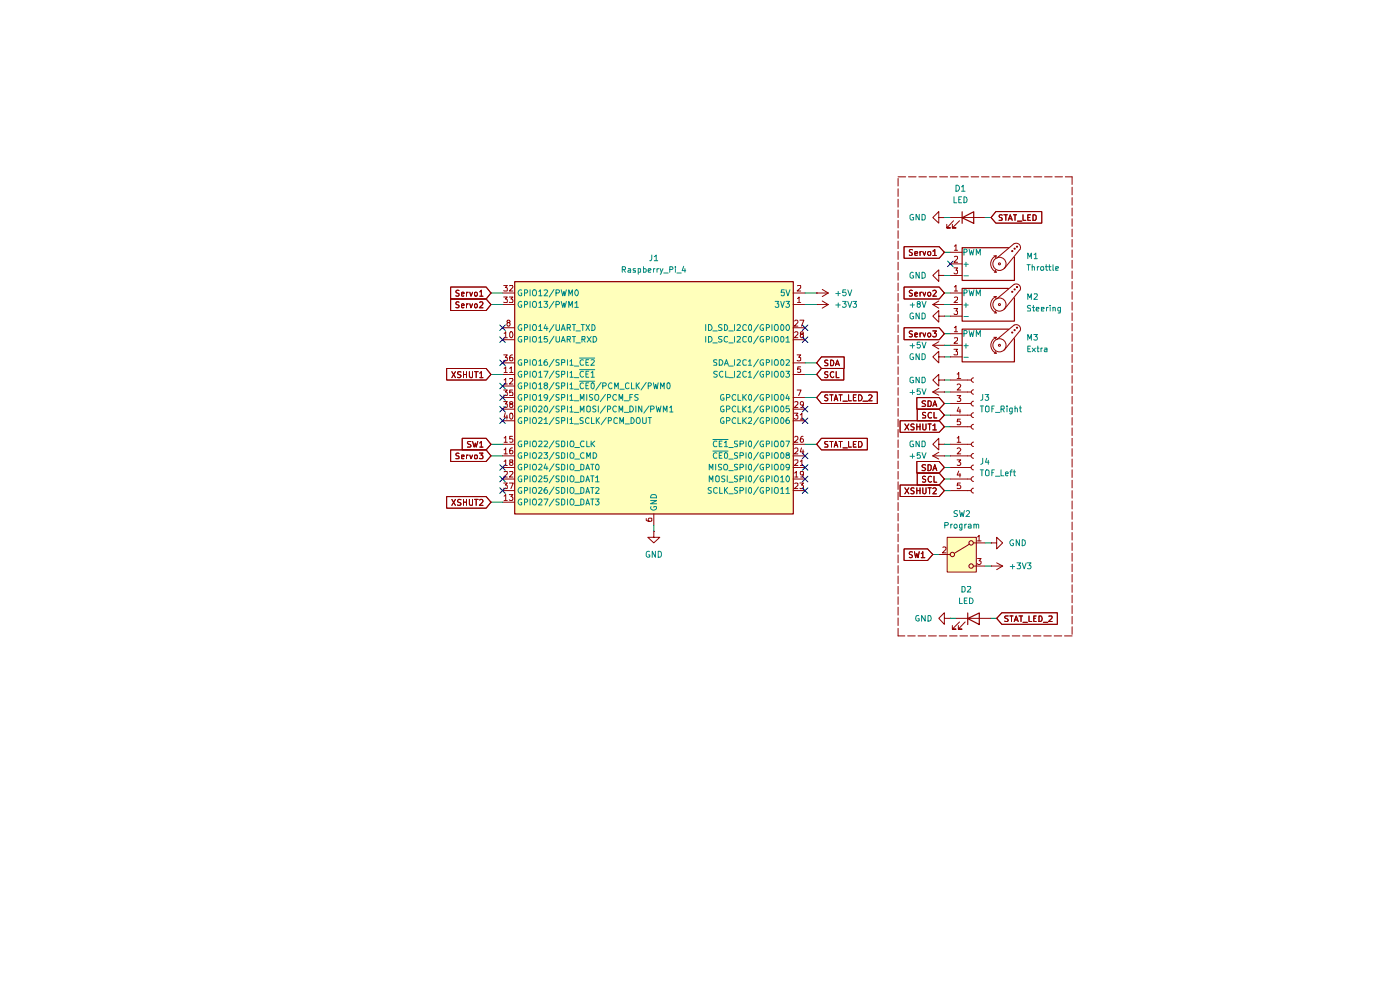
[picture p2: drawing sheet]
<svg xmlns="http://www.w3.org/2000/svg" width="297mm" height="210mm" viewBox="0 0 297 210" stroke-linecap="round" stroke-linejoin="round" font-family="sans-serif">
<g fill="#ffb">
<path d="M109.2 59.7h59.1v49.3h-59.1z"/>
<path d="M201 114h6.1v7.4h-6.1z"/>
</g>
<g fill="none" stroke="#910000" stroke-width=".21">
<path d="M190.5 37.5h1.6M190.5 37.8v1.7M192.7 37.5h1.6M194.9 37.5h1.6M197.1 37.5h1.6M199.3 37.5h1.7M201.6 37.5h1.6M203.8 37.5h1.6M206 37.5h1.6M208.2 37.5h1.6M210.4 37.5h1.7M212.7 37.5h1.6"/>
<path d="M214.9 37.5h1.6M217.1 37.5h1.6M219.3 37.5h1.7M221.6 37.5h1.6M223.8 37.5h1.6M226 37.5h1.4v1.6M227.4 39.7v1.6M190.5 40v1.7M190.5 42.2v1.7M190.5 44.5v1.6M190.5 46.7v1.6M190.5 48.9v1.6"/>
<path d="M190.5 51.1v1.6M190.5 53.3v1.7M190.5 55.6v1.6M190.5 57.8v1.6M191.8 52.3h7.4l1.1 1.2-1.1 1.3h-7.4zM193.5 53l-.4-.1-.2 .3 .1 .2 .5 .3v.4h-.6M194.1 53.8l.5-.1-.1-.4-.4 .1v.7h.5M195.2 53.3v.9M195.5 53.3l-.3 .3M195.7 53.3l.4 .9 .2-.9M196.8 53.4h.6v.7l-.4 .1-.2-.3zM197.9 53.3l.4-.4v1.3"/>
<path d="M197.9 54.2h.7M199.1 58.4v-1.2l-1.2 1.2 1.2 1.3v-1.3h1.2M199.1 46.1v-1.2l-1.2 1.2 1.2 1.2v-1.2h1.2M200.3 58.4h.1M200.3 46.1h.1M201.6 53.5h2.4M201.6 56h2.4M201.6 58.4h2.4M201.6 46.1h7.4M202.3 46.8l-1.5 1.5h.8h-.8v-.7M202.4 56.8h.7l-.3 .5 .3 .1v.5l-.2 .2h-.4l-.1-.2M202.4 52.2l.4-.3v1.2"/>
<path d="M202.4 54.4h.7v.5l-.7 .7h.7M202.4 53.1h.7M203.5 46.8l-1.5 1.5h.8h-.8v-.7M210.8 54.3h.5l-.1 .3M211.2 57.3l.1 .4h-.4M211.2 44.9h9.8v2.4h-9.8l-1-1.2zM211.3 54.3a1.86 1.86 0 0 0-1.2 1.7 1.86 1.86 0 0 0 1.2 1.7M211.9 55.8l.3 .2-.1 .2-.3-.2zM212.6 45.6h-.6v.5a.47 .47 0 0 1 .5 .1 .47 .47 0 0 1 0 .5h-.6M212.9 45.6h.8M213.4 45.6v1.1M213.9 46.7l.4-1.1 .4 1.1"/>
<path d="M214 46.4h.6M214.7 53.1l.1 .2v.1l-.2-.1zM215 45.6h.6M215.1 51.6l-3.7 3.2M215.1 51.7a.91 .91 0 0 1 1.1 .2 .91 .91 0 0 1 .2 1M215.2 52.6l.1 .1v.2l-.2-.2zM215.3 45.6v1.1M215.7 52.2l.2 .1-.1 .1-.2-.1zM215.8 46.9h.9M216.3 52.9l-3.3 4.1M217 45.6v1.1h.6M218 46.1h.4"/>
<path d="M218.6 45.6h-.6v1.1h.6M219.1 45.6h.4l.3 .2v.7l-.2 .2h-.5zM227.4 41.9v1.6M227.4 44.1v1.7M227.4 46.4v1.6M227.4 48.6v1.6M227.4 50.8v1.6M227.4 53v1.6M227.4 55.2v1.7M227.4 57.5v1.6M227.4 59.7v1.6M94.7 78.1h8.4l1 1.3-1 1.2h-8.4z"/>
<path d="M95.6 60.9h7.5l1 1.2-1 1.3h-7.5zM95.6 63.4h7.5l1 1.2-1 1.3h-7.5zM95.8 78.8l.8 1.3M96.6 78.8l-.8 1.3M97.4 61.6h-.5l-.2 .2 .1 .3 .6 .2v.4l-.2 .1-.5-.1M97.4 64.1l-.5-.1-.2 .3 .1 .3 .6 .2v.3l-.2 .2-.5-.1M97.8 78.9h-.7v.4l.5 .2 .2 .3-.3 .3-.5-.1M97.9 62.4l.6-.2-.2-.2-.4 .1v.6l.1 .1 .4-.1M97.9 64.9l.6-.1-.2-.4-.4 .2v.5l.1 .2 .4-.1M98.3 79.4h.7M98.3 78.8v1.3M99 62v.8"/>
<path d="M99 64.4v.9M99 78.8v1.3M99.3 62l-.3 .2M99.3 64.4l-.3 .3M99.6 78.8v1l.2 .3 .4-.2v-1.1M99.7 62l.2 .8 .3-.8M99.7 64.4l.2 .9 .3-.9M100.7 62.1h.5v.6l-.4 .1-.1-.1zM100.7 64.6l.1-.2 .4 .1v.7l-.4 .1-.1-.2zM100.7 78.8h.7M101 78.8v1.3M101.8 79.2l.3-.4v1.3"/>
<path d="M101.8 61.9l.3-.3v1.2M101.8 64.2l.4-.2 .2 .3-.7 1h.7M101.8 62.8h.6M106.6 64.6h2.5M106.6 62.1h2.5M106.6 77h2.5M106.6 79.4h2.5M106.6 69.5h2.5M106.6 72.1h2.5M106.8 60.5h.8l-.4 .5 .4 .1v.5h-.8M106.8 63h.8l-.4 .4 .4 .2v.5h-.8M106.8 75.3h.8l-.4 .5 .4 .1v.6h-.8"/>
<path d="M106.9 70.7l.4-.3v1.2M106.9 78.1l.4-.3v1.2M106.9 71.6h.7M106.9 79h.7M107.8 68.4h-.2a.31 .31 0 0 1 .1-.4 .31 .31 0 0 1 .4 .1v.3h-.3l-.3 .3v.2l.3 .3 .4-.3v-.2l-.3-.3M108 63h.8l-.4 .4 .4 .3-.1 .5-.7-.1M108.1 78.1l.4-.3v1.2M108.1 60.6l.6-.1 .1 .4-.8 .8h.8M108.1 79h.7M108.4 70.4a.68 .68 0 0 1 .4 .6 .68 .68 0 0 1-.4 .6l-.3-.2v-.8zM108.7 75.3h-.2l-.4 .3 .1 .9a.36 .36 0 0 0 .6-.2v-.3a.35 .35 0 0 0-.3-.2 .35 .35 0 0 0-.4 .2M168.2 64.6h2.6"/>
<path d="M168.2 62.1h2.6M168.2 77h2.6M168.2 79.4h2.6M168.2 69.5h2.6M168.2 72.1h2.6M168.6 68.1l.1-.2h.4l.1 .2v.3l-.7 .8h.7M168.6 70.5l.1-.1h.4l.1 .1v.4l-.7 .7h.7M169.1 75.3h.7l-.4 .5 .4 .1v.6h-.7M169.2 63.3l.3-.3v1.2M169.2 60.6l.6-.1v.5l-.7 .7h.7M169.2 64.2h.6M169.7 67.9h.8l-.5 1.3"/>
<path d="M169.8 77.8h-.6v.6l.1-.2 .5 .1v.6h-.6M170 70.9h-.2a.31 .31 0 0 1 .1-.5 .31 .31 0 0 1 .4 .1v.4h-.3l-.2 .2v.3l.2 .2 .4-.2v-.3l-.2-.2M173.2 64.6h.1M173.2 62.1h.1M173.2 64.6h2.5M173.2 62.1h2.5M174.2 78.1h4.8v2.5h-4.8l-1-1.2zM174.2 75.7h4.9v2.4h-4.9l-1-1.1zM174.4 63.8l1.3 .8M174.4 61.4l1.3 .7M175.6 78.9l-.4-.1-.3 .3 .1 .2 .6 .3v.3l-.2 .2-.5-.1M175.6 76.5l-.4-.1-.3 .2 .1 .3 .6 .2v.4l-.7 .1"/>
<path d="M175.7 64.6l-1.3 .8M175.7 62.1l-1.3 .8M176.2 76.4a.66 .66 0 0 1 .6 .4 .66 .66 0 0 1-.2 .8h-.4zM176.9 78.9l-.3-.1a.6 .6 0 0 0-.5 .7 .6 .6 0 0 0 .7 .5l.1-.1M177.2 77.6l.4-1.2 .5 1.2M177.3 77.2h.6M177.4 78.8v1.3h.6M190.5 60v1.6M190.5 62.2v1.6M190.5 64.4v1.7M190.5 66.7v1.6M190.5 68.9v1.6"/>
<path d="M190.5 71.1v1.6M190.5 73.3v1.6M190.5 75.5v1.7M190.5 77.8v1.6M191.8 69.5h7.4l1.1 1.3-1.1 1.3h-7.4zM191.8 60.9h7.4l1.1 1.2-1.1 1.3h-7.4zM193.5 70.3l-.4-.1-.2 .2 .1 .3 .5 .2v.5h-.6M193.5 61.6h-.4l-.2 .2 .1 .3 .5 .1v.5h-.6M194.1 71l.5-.1-.1-.3-.4 .1v.7h.5M194.1 62.4l.5-.2-.1-.2-.4 .1v.6h.5M195.2 62v.8M195.2 70.6v.9"/>
<path d="M195.5 70.6l-.3 .3M195.5 62l-.3 .2M195.7 70.6l.4 .9 .2-.9M195.7 62l.4 .8 .2-.8M196.8 70.7h.6v.7l-.4 .1-.2-.3zM196.8 62.1h.6v.6l-.4 .1-.2-.2zM197.9 70.2h.7l-.4 .5 .4 .2v.3l-.2 .3h-.4l-.1-.2M197.9 61.7l.5-.1 .2 .2-.7 1h.7M197.9 64.6h2.4M197.9 73.2h2.4M197.9 64.6l1.2 .8M197.9 73.2l1.2 .8"/>
<path d="M199.1 67.1v-1.2l-1.2 1.2 1.2 1.2v-1.2h1.2M199.1 75.7v-1.2l-1.2 1.2 1.2 1.3v-1.3h1.2M199.1 63.8l-1.2 .8M199.1 72.5l-1.2 .7M200.3 64.6h.1M200.3 67.1h.1M200.3 73.2h.1M200.3 75.7h.1M201.6 64.6h2.4M201.6 62.1h2.4M201.6 70.8h2.4M201.6 73.2h2.4"/>
<path d="M201.6 75.7h2.4M201.6 67.1h2.4M202.4 74.1h.7l-.3 .4 .3 .2v.5h-.7M202.4 65.4h.7l-.3 .6h.3v.5l-.2 .2h-.4l-.1-.2M202.4 69.5l.4-.3v1.2M202.4 71.7l.6-.1 .1 .5-.7 .7h.7M202.4 60.9l.4-.4v1.2M202.4 63.1h.7v.4l-.7 .7h.7M202.4 70.4h.7M202.4 61.7h.7M203 79.3h.2l.2-.3v1.3M210.8 71.5h.5l-.1 .4"/>
<path d="M210.8 62.9h.5l-.1 .3M211.2 74.6l.1 .3h-.4M211.2 66l.1 .4h-.4M211.3 62.9a1.86 1.86 0 0 0-1.2 1.7 1.86 1.86 0 0 0 1.2 1.7M211.3 71.6a1.82 1.82 0 0 0-1.1 1.6 1.82 1.82 0 0 0 1.1 1.7M211.9 73l.3 .2-.1 .2-.3-.2zM211.9 64.4l.3 .2-.1 .2-.3-.2zM214.7 70.4l.1 .1v.1l-.2-.1zM214.7 61.8l.1 .1v.1l-.2-.1zM215.2 69.9l.1 .1v.1l-.2-.1zM215.2 61.3l.1 .1v.1l-.2-.1zM215.7 69.4l.2 .1-.1 .1-.2-.1z"/>
<path d="M215.7 60.8l.2 .1-.1 .1-.2-.1zM216.3 70.2l-3.3 4.1M216.3 61.6l-3.3 4M216.4 70.2a.91 .91 0 0 0-.2-1.1 .91 .91 0 0 0-1.1-.1l-3.7 3.1M216.4 61.5a.91 .91 0 0 0-.2-1 .91 .91 0 0 0-1.1-.2l-3.7 3.1M227.4 61.9v1.6M227.4 64.1v1.7M227.4 66.4v1.6M227.4 68.6v1.6M227.4 70.8v1.6M227.4 73v1.6M227.4 75.2v1.7"/>
<path d="M227.4 77.5v1.6M227.4 79.7v1.6M95.6 95.4h7.5l1 1.3-1 1.2h-7.5zM97.4 96.2l-.5-.1-.2 .3 .1 .2 .6 .3v.3l-.7 .1M97.9 96.9l.6-.1-.1-.3h-.4l-.1 .2 .1 .6h.4M98 93h5.1l1 1.2-1 1.2h-5.1zM99 96.5v.8M99.3 96.5h-.2l-.1 .2M99.7 96.5l.2 .8 .3-.8M99.9 93.6h-.6l-.2 .3 .3 .3h.3l.2 .5-.2 .1h-.6M100.2 93.6l.4 1.2 .2-.8 .2 .8 .3-1.2M100.7 96.6l.5-.1v.8l-.5-.1z"/>
<path d="M101.7 96.1h.7l-.4 .4 .4 .3v.5l-.7-.1M101.8 94l.3-.4v1.2M101.8 94.8h.6M101.8 80.1h.6M106.6 84.3h2.5M106.6 81.9h2.5M106.6 94.2h2.5M106.6 96.7h2.5M106.6 99.1h2.5M106.6 86.8h2.5M106.6 89.2h2.5M106.8 82.7h.8l-.4 .4 .4 .2v.5h-.8"/>
<path d="M106.8 85.2h.8l-.4 .5 .4 .1v.5l-.2 .1h-.4l-.2-.1M106.9 80.6l.4-.3v1.1M106.9 92.9l.4-.4v1.3M106.9 95.4l.4-.4v1.3M106.9 97.9l.4-.4v1.2M106.9 81.4h.7M106.9 93.8h.7M106.9 96.3h.7M106.9 98.7h.7M107.2 87.5l-.3 1h.8M107.5 88.1v.8M108.1 80.3h.6l.1 .3-.8 .8h.8"/>
<path d="M108.2 87.7l.3-.1a.78 .78 0 0 1-.1 1.3l-.3-.3zM108.4 98l-.3-.1v-.3l.6-.1a.44 .44 0 0 1-.1 .5 .44 .44 0 0 1-.4 .1v.5a.35 .35 0 0 0 .6 0 .35 .35 0 0 0-.3-.6M108.4 85.7l-.3-.1 .1-.3a.33 .33 0 0 1 .5-.1 .33 .33 0 0 1 0 .5l-.6 .2v.4l.3 .1 .4-.2v-.3l-.3-.2M108.7 92.5h-.6v.6l.4-.1 .3 .3-.1 .4h-.6M108.7 95h-.2l-.4 .3 .1 .9a.36 .36 0 0 0 .6-.2v-.2a.35 .35 0 0 0-.3-.3 .35 .35 0 0 0-.4 .3M108.7 82.7h-.6v.6l.2-.2 .4 .1v.7l-.6-.1M168.2 84.3h2.6M168.2 94.2h2.6M168.2 96.7h2.6M168.2 99.1h2.6M168.2 86.8h2.6M168.2 89.2h2.6"/>
<path d="M168.5 87.6h.7l-.4 .5 .4 .1v.5l-.1 .2h-.4l-.2-.2M168.6 97.6l.6-.1v.5l-.7 .7h.7M168.6 95.2l.1-.2h.4l.1 .2v.4l-.7 .7h.7M168.6 92.7l.1-.2h.4l.1 .2v.4l-.7 .7h.7M168.6 85.3h.6v.4l-.7 .7h.7M169.1 82.7h.8l-.5 1.2M169.8 97.9l.3-.4v1.2M169.8 88l.3-.4v1.3M169.8 98.7h.6M169.8 88.9h.6M170 95l-.2 .8h.7M170.3 92.5a.72 .72 0 0 0-.5 .6 .72 .72 0 0 0 .2 .7l.3-.1 .1-.4a.35 .35 0 0 0-.3-.3 .35 .35 0 0 0-.3 .3"/>
<path d="M170.3 95.4v.9M170.4 85.7a.35 .35 0 0 1-.3 .2 .35 .35 0 0 1-.3-.2v-.3a.35 .35 0 0 1 .3-.2 .35 .35 0 0 1 .3 .2v.5a.58 .58 0 0 1-.6 .5M174.2 93h9.8v2.4h-9.8l-1-1.2zM174.2 83.1h11.9v2.5h-11.9l-1-1.3zM175.6 93.6h-.6l-.1 .3 .1 .2 .6 .3v.3l-.7 .1M175.6 83.8l-.4-.1-.3 .3 .1 .2 .6 .3v.3l-.2 .2-.5-.1M176 93.6h.7M176 83.7h.7M176.4 83.7v1.3M176.4 93.6v1.2M177 94.8l.3-1.2 .4 1.2M177 85l.3-1.3 .4 1.3"/>
<path d="M177 94.5h.6M177 84.7h.6M178 93.6h.6M178 83.7h.6M178.3 83.7v1.3M178.3 93.6v1.2M178.8 95h.9M178.8 85.1h.9M180 93.6v1.2h.6M180 83.7v1.3h.6M181 84.3h.4M181 94.2h.4"/>
<path d="M181.6 93.6h-.6v1.2h.6M181.6 83.7h-.6v1.3h.6M182.1 93.6h.5l.2 .3 .1 .4-.3 .5h-.5zM182.1 83.7a.65 .65 0 0 1 .8 .7 .65 .65 0 0 1-.8 .6zM183 85.1h1.1M184.2 83.9l.2-.2h.3l.3 .3-.8 1h.8M190.5 80v1.6M190.5 82.2v1.6M190.5 84.4v1.7M190.5 86.6v1.7M190.5 88.9v1.6M190.5 91.1v1.6"/>
<path d="M190.5 93.3v1.6M190.5 95.5v1.7M190.5 97.8v1.6M190.5 100v1.6M190.9 89.2h8.3l1.1 1.3-1.1 1.2h-8.3zM191.9 89.9l.9 1.3M192.8 89.9l-.9 1.3M193.9 90l-.4-.1-.3 .3 .1 .2 .6 .3v.3l-.2 .2-.5-.1M194.5 84.3h4.7l1.1 1.3-1.1 1.2h-4.7zM194.5 97.9h4.7l1.1 1.2-1.1 1.2h-4.7zM194.5 89.9v1.3M194.5 90.5h.7"/>
<path d="M194.6 86.8h4.6l1.1 1.3-1.1 1.1h-4.6zM195.2 89.9v1.3M195.7 89.9v1.1l.3 .2 .4-.3v-1M196.3 85.1h-.6l-.1 .2 .2 .3h.3l.2 .4-.1 .2h-.6M196.3 87.5h-.4l-.2 .2v.3l.6 .2v.4h-.6M196.3 98.6h-.6v.5l.5 .1 .1 .4-.2 .2-.5-.1M196.8 85l.7 .3v.6l-.1 .3h-.6zM196.8 98.6l.7 .2v.7a.52 .52 0 0 1-.7 .3zM196.8 89.9h.7M197.2 89.9v1.3M197.6 87.5h-.2a.67 .67 0 0 0-.6 .5 .67 .67 0 0 0 .3 .6h.5M197.9 86.2l.4-1.2 .4 1.2"/>
<path d="M197.9 99.8l.4-1.2 .4 1.2M197.9 90.3l.4-.4v1.3M197.9 96.7h2.4M197.9 83.1l1.2 .7M197.9 83.1h2.4M197.9 96.7l1.2 .7M197.9 91.2h.7M198 85.9h.6M198 99.4h.6M198.1 87.5v1.1h.6M199.1 94.2v-1.2l-1.2 1.2 1.2 1.2v-1.2h1.2M199.1 80.6v-1.2l-1.2 1.2 1.2 1.3v-1.3h1.2"/>
<path d="M199.1 82.4l-1.2 .7M199.1 95.9l-1.2 .8M200.3 83.1h.1M200.3 94.2h.1M200.3 96.7h.1M200.3 80.6h.1M201.6 94.2h4.4M201.6 96.7h4.4M201.6 99.1h4.4M201.6 83.1h4.4M201.6 90.5h4.4M201.6 80.6h4.4"/>
<path d="M201.6 85.6h4.4M201.6 88.1h4.4M203 92.9h.2l.2-.4v1.3M203 95.2l.2-.2h.3l.3 .3-.1 .3-.7 .7h.8M203 97.5h.8l-.4 .5 .4 .2-.1 .4h-.7M203 81.6l.2-.2h.3l.3 .3-.1 .3-.7 .7h.8M203 83.9h.8l-.4 .5 .4 .3-.1 .4h-.7M203 93.8h.8M203 80.3h.8M203.4 99.9l-.4 .9h.8M203.4 86.4l-.4 .8h.8M203.6 86.8v.8"/>
<path d="M203.7 88.9h-.6l-.1 .6 .2-.2h.3l.3 .3-.1 .4h-.7M206.5 93.8a.47 .47 0 0 0-.5 .4 .47 .47 0 0 0 .5 .5M206.5 96.2a.51 .51 0 0 0-.5 .5 .51 .51 0 0 0 .5 .5M206.5 98.6a.51 .51 0 0 0-.5 .5 .51 .51 0 0 0 .5 .6M206.5 80.1a.47 .47 0 0 0-.5 .5 .47 .47 0 0 0 .5 .5M206.5 82.7a.47 .47 0 0 0-.5 .4 .47 .47 0 0 0 .5 .5M206.5 85.1a.51 .51 0 0 0-.5 .5 .51 .51 0 0 0 .5 .5M206.5 87.5a.51 .51 0 0 0-.5 .6 .51 .51 0 0 0 .5 .5M206.5 90a.51 .51 0 0 0-.5 .5 .51 .51 0 0 0 .5 .5M227.4 81.9v1.6M227.4 84.1v1.6M227.4 86.3v1.7"/>
<path d="M227.4 88.6v1.6M227.4 90.8v1.6M227.4 93v1.6M227.4 95.2v1.6M227.4 97.4v1.7M227.4 99.7v1.6M94.7 105.3h8.4l1 1.2-1 1.3h-8.4zM95.8 105.9l.8 1.3M96.6 105.9l-.8 1.3M97.8 106l-.5-.1-.3 .3 .2 .3 .5 .2v.4h-.7M98.3 106.5h.7M98.3 105.9v1.3"/>
<path d="M99 105.9v1.3M99.6 105.9v1l.2 .3 .4-.1v-1.2M100.7 105.9h.7M101 105.9v1.3M101.8 106.1l.4-.2 .2 .4-.7 .9h.7M106.6 106.5h2.5M106.6 101.6h2.5M106.6 104.1h2.5M106.8 102.4h.8l-.4 .5 .4 .1v.5h-.8M106.9 105.2l.4-.3v1.3M106.9 100.1l.6-.1 .1 .5-.8 .7h.8M106.9 106.2h.7"/>
<path d="M108 104.9h.8l-.4 .4 .4 .3-.1 .5-.5 .1-.2-.2M108 102.4h.9l-.5 1.2M108.1 100.1l.6-.1 .1 .3-.8 .9h.8M137.1 110l.1 .4 .9 .2 .2-.1-.1-.6-.6 .1-.1 .3 .3 .3M138.7 112.7v1.3h1.3l-1.3 1.1-1.3-1.1h1.3M138.7 112.7h.1M138.7 109v2.4M168.2 101.6h2.6M168.2 104.1h2.6M168.6 100.3l.3-.3v1.2M168.6 102.5h.6v.5l-.7 .6h.7M168.6 101.2h.6"/>
<path d="M169.7 102.4h.7l-.4 .5 .4 .2-.1 .5-.6-.1M170.4 100.5l-.2 .3-.4-.1v-.7h.5l.1 .2-.1 .9-.5 .1M190.5 102.2v1.6M190.5 104.4v1.6M190.5 106.6v1.7M190.5 108.9v1.6M190.5 111.1v1.6M190.5 113.3v1.6M190.5 115.5v1.6M190.5 117.7v1.7M190.5 120v1.6M190.9 102.9h8.3l1.1 1.2-1.1 1.2h-8.3z"/>
<path d="M191.8 116.4h5l1.1 1.2-1.1 1.3h-5zM191.9 103.5l.9 1.2M192.8 103.5l-.9 1.2M193.5 117.1l-.4-.1-.2 .3 .1 .3 .5 .2v.4h-.6M193.9 103.5h-.4l-.3 .2 .1 .3 .6 .2v.4l-.2 .1-.5-.1M194 117l.2 1.3 .3-.9 .2 .9 .3-1.3M194.5 104.1h.7M194.5 103.5v1.2M194.6 100.3h4.6l1.1 1.3-1.1 1.3h-4.6zM195.2 103.5v1.2M195.4 117.4l.3-.4v1.3M195.4 118.3h.8"/>
<path d="M195.7 103.5v1.1l.3 .1 .4-.2v-1M196.3 101.1l-.4-.1-.2 .3v.2l.6 .3v.3l-.1 .2-.5-.1M196.8 103.5h.7M197.2 103.5v1.2M197.6 101.1l-.2-.1a.65 .65 0 0 0-.6 .6 .65 .65 0 0 0 .6 .7l.2-.2M197.9 103.6l.5-.1 .2 .2-.7 1h.7M198.1 101v1.3h.6M199.1 117.6h2.5M200 116.1h.7v.4l-.8 .8h.8M200.9 114h6.2v7.3h-6.2zM201.6 101.6h4.4M201.6 104.1h4.4"/>
<path d="M203.6 100.4v.8M203.7 102.4h-.6l-.1 .6 .2-.1h.3l.3 .2v.4l-.2 .1-.6-.1M205.7 115.4l-3.3 1.9M206.5 101.1a.51 .51 0 0 0-.5 .5 .51 .51 0 0 0 .5 .5M206.5 103.5a.51 .51 0 0 0-.5 .6 .51 .51 0 0 0 .5 .5M206.5 115.1h2.5M207.3 113.9l.4-.4v1.2M207.3 118.4h.8l-.4 .6 .4 .1v.4l-.2 .2h-.4l-.2-.2M207.3 114.7h.8M210.2 115.1h1.2v-1.1l1.3 1.1-1.3 1.3v-1.3M210.2 115.1h.1M211.4 119.4l1.3 .7"/>
<path d="M227.4 101.9v1.6M227.4 104.1v1.6M227.4 106.3v1.7M227.4 108.5v1.7M227.4 110.7v1.7M227.4 112.9v1.7M227.4 115.1v1.7M227.4 117.3v1.7M227.4 119.6v1.6M190.5 133.3v1.6h1.4M190.5 122.2v1.6M190.5 124.4v1.6"/>
<path d="M190.5 126.6v1.6M190.5 128.8v1.7M190.5 131.1v1.6M192.5 134.9h1.6M194.7 134.9h1.6M196.9 134.9h1.7M199.2 134.9h1.6M200.3 131.1v-1.1l-1.2 1.1 1.2 1.3v-1.3h1.3M201.4 134.9h1.6M201.6 131.1h.1M202.8 131.1h7.4M203.5 131.9l-1.5 1.5h.8h-.8v-.7"/>
<path d="M203.6 134.9h1.6M204.7 131.9l-1.4 1.5h.7h-.7v-.7M205.8 134.9h1.7M206.5 120.1h2.5M208.1 134.9h1.6M210.2 120.1h.1M210.2 120.1h2.5M210.3 134.9h1.6M212.5 130h11.8v2.4h-11.8l-1.1-1.3zM212.5 134.9h1.6M212.7 120.1l-1.3 .7M213.9 130.6h-.6l-.2 .2 .2 .3 .6 .4-.1 .2h-.7"/>
<path d="M214.2 130.6h.7M214.5 130.6v1.2M214.7 134.9h1.6M215.1 131.8l.5-1.2 .4 1.2M215.2 131.5h.6M216.2 130.6h.7M216.6 130.6v1.2M216.9 134.9h1.7M217 132h.9M218.3 130.6v1.2h.6M219.2 134.9h1.6M219.3 131.1h.3"/>
<path d="M219.8 130.6h-.5v1.2h.5M220.4 130.6h.4a.66 .66 0 0 1 .2 .8 .66 .66 0 0 1-.6 .4zM221.3 132h.9M221.4 134.9h1.6M222.5 130.7l.6-.1 .1 .4-.8 .8h.8M223.6 134.9h1.6M225.8 134.9h1.6M227.4 121.8v1.6M227.4 124v1.6M227.4 126.2v1.6M227.4 128.4v1.7M227.4 130.7v1.6"/>
<path d="M227.4 132.9v1.6"/>
<circle cx="212" cy="56" r="1.4"/>
<circle cx="212" cy="73.2" r="1.4"/>
<circle cx="212" cy="64.6" r="1.4"/>
<circle cx="202" cy="117.6" r=".47"/>
<circle cx="206" cy="115.1" r=".47"/>
<circle cx="206" cy="120.1" r=".47"/>
</g>
<path d="M109.2 59.7h59.1v49.3h-59.1zM204.1 46.2l2.4-1.3v2.5zM204.1 44.9v2.5M213.9 52.5h-9.8v7h11.1v-4.9M213.9 69.8h-9.8v7h11.1v-5M213.9 61.2h-9.8v6.9h11.1v-4.9M205.3 131.2l2.4-1.2v2.5zM205.3 130v2.5" fill="none" stroke="#910000" stroke-width=".25"/>
<g fill="none" stroke="#008785" stroke-width=".21">
<path d="M202.8 39.3a.65 .65 0 0 1 .7 .6 .65 .65 0 0 1-.7 .7zM204 39.6l.3-.3v1.3M132 57.2h.6l.1-.6h-.7v1.1M132.2 57.2l.5 .5M133.3 57h.4l.1 .2v.5h-.5l-.1-.2 .1-.2 .5-.1M134.8 57h-.4l-.1 .2 .2 .2h.3v.3h-.5M135.4 57.7h.5l-.1-.7h-.4v1.2M136.5 56.6v1.1h.4l.2-.1v-.4l-.2-.2h-.4M137.5 57.4l.6-.2-.1-.2h-.4l-.1 .2 .1 .5h.4M138.3 54.1v.8l-.2 .4h-.3M138.6 57v.7M138.8 54.4l.4-.3v1.2"/>
<path d="M138.8 55.3h.7M138.9 57l-.3 .2M139.4 57v.7M139.8 57l-.4 .2M140 57l.3 .7M140.6 57l-.4 1.1-.2 .1M140.8 57.9h.9M142.1 57.2h.5l.1-.2v-.4h-.6v1.1M143.3 56.6h.1M143.3 57v.7M143.6 57.9h.9M145 56.5l-.3 .9h.8"/>
<path d="M145.3 57v.7M193.7 57.8a.42 .42 0 0 0-.7 .3v.7a.52 .52 0 0 0 .8 .1v-.4h-.3M193.7 45.6a.45 .45 0 0 0-.7 .1v.7l.2 .3 .6-.1v-.5h-.3M195 57.7v1.3l-.7-1.3v1.3M195 45.5v1.2l-.7-1.2v1.2M195.6 57.7a.52 .52 0 0 1 .7 .4v.7l-.7 .2zM195.6 45.5l.7 .2v.7l-.2 .3h-.5zM202.4 41.7v1.3h.5M203.4 42.3h.3M204 41.7h-.6v1.3h.6M204 40.6h.7M204.5 53.5l.6-.1v-.5l-.6-.1v1.3"/>
<path d="M204.5 41.7a.64 .64 0 0 1 .7 .7 .64 .64 0 0 1-.7 .6zM204.5 56h.9M204.5 58.5h.9M204.9 55.6v1M205.6 52.8l.2 1.3 .3-.9 .2 .9 .3-1.3M207.1 54.1v-1.3l.4 1 .4-1v1.3M217.8 56.1h.7M218 54.9v-1.2l.4 .8 .4-.8v1.2M218.2 56.1v1.2M218.9 56.6h.5l.1 .7M218.9 56.1v1.2M219.4 54l.3-.3v1.2"/>
<path d="M219.4 54.9h.6M220 56.6v.7M220.4 56.6h-.3l-.1 .2M220.8 56.6h.5v.7h-.4l-.2-.1zM221.7 56.6h.5M221.9 56.1v1.1l.1 .1h.2M222.4 56.6h.5M222.6 56.1v1.1l.1 .1h.2M223.4 56.1v1.2h.1M223.9 57l.6-.2v-.2h-.6v.7h.6M110.7 68.9a.58 .58 0 0 0-.8 .6 .58 .58 0 0 0 .8 .5v-.4h-.2M110.7 71.4h-.5a.61 .61 0 0 0-.3 .7 .61 .61 0 0 0 .8 .4v-.4h-.2"/>
<path d="M110.7 78.8a.58 .58 0 0 0-.8 .6 .58 .58 0 0 0 .8 .5v-.5h-.2M110.7 61.6l-.2-.1a.64 .64 0 0 0-.6 .6 .64 .64 0 0 0 .6 .6h.2v-.6h-.2M110.7 64l-.2-.1a.64 .64 0 0 0-.6 .7 .64 .64 0 0 0 .6 .6l.2-.1v-.4h-.2M110.7 76.4a.61 .61 0 0 0-.8 .3 .61 .61 0 0 0 .3 .8h.5v-.5h-.2M111.3 69.5l.5-.1v-.5l-.5-.1v1.3M111.3 72h.5v-.6h-.5v1.2M111.3 79.4l.5-.1v-.5l-.5-.1v1.3M111.3 62.1h.5v-.5l-.5-.1v1.2M111.3 64.6l.5-.1v-.5l-.5-.1v1.3M111.3 76.9h.5v-.5l-.5-.1v1.2M112.4 61.5v1.2M112.4 63.9v1.3"/>
<path d="M112.4 68.8v1.3M112.4 71.4v1.2M112.4 76.3v1.2M112.4 78.7v1.3M113 78.9l.5-.2a.86 .86 0 0 1 0 1.3h-.2a.79 .79 0 0 1-.3-1.1zM113 61.6l.5-.1a.86 .86 0 0 1 0 1.2 .46 .46 0 0 1-.6-.4zM113 64.1l.5-.2a.86 .86 0 0 1 0 1.3 .46 .46 0 0 1-.6-.4zM113 76.5l.5-.2a.86 .86 0 0 1 .1 1.2h-.5l-.2-.4zM113.1 68.9l.4-.1a.86 .86 0 0 1 0 1.3 .46 .46 0 0 1-.6-.4zM114.3 69.3l.3-.5v1.3M114.3 71.7l.3-.3v1.2M114.3 79.1l.3-.4v1.3"/>
<path d="M114.3 61.8l.3-.3v1.2M114.3 64.3l.3-.4v1.3M114.3 76.6l.3-.3v1.2M114.3 77.5h.7M114.3 70.1h.7M114.3 72.6h.7M114.3 62.7h.7M114.3 65.2h.7M115.4 78.7h.8l-.5 1.3M115.4 61.6l.5-.1 .3 .2-.8 1h.8M115.4 63.9h.8l-.5 .5 .4 .1 .1 .4-.3 .3h-.3l-.2-.2M115.7 68.8l-.3 .9h.8"/>
<path d="M116 76.3a.55 .55 0 0 0-.6 .5v.5l.2 .2h.4l.2-.2v-.3l-.3-.3h-.2l-.3 .3M116 69.3v.8M116.1 71.4h-.6l-.1 .6 .5-.2 .3 .3-.1 .4h-.7M117.5 68.8l-1 1.6M117.5 71.3l-1 1.6M117.5 78.7l-1 1.6M117.5 61.4l-1 1.6M117.5 63.9l-1 1.5M117.5 76.2l-1 1.6M117.9 68.8v1.1l.3 .2 .4-.1 .1-.1v-1.1M117.9 71.4v.9l.3 .3 .4-.1 .1-.2v-.9M117.9 62.1h.5l.3-.2-.1-.3-.7-.1v1.2"/>
<path d="M117.9 64.6h.5l.3-.4-.3-.3h-.5v1.3M118.6 78.8h-.7v.4l.6 .2 .1 .2-.2 .4-.5-.1M118.6 76.4h-.7v.3l.7 .4-.1 .4h-.6M119 70.1l.5-1.3 .4 1.3M119 72.6l.5-1.2 .4 1.2M119 61.5l.4 1.2 .2-.9 .2 .9 .3-1.2M119 63.9l.4 1.3 .2-.9 .2 .9 .3-1.3M119.1 79.4h.5l.2-.2v-.4l-.7-.1v1.3M119.1 76.9h.6l.1-.5-.7-.1v1.2M119.2 69.8h.6M119.2 72.2h.6M120.3 69.5l.7-.1v-.4l-.2-.2h-.5v1.3"/>
<path d="M120.3 72h.6l.1-.5-.7-.1v1.2M120.4 76.3v1.2M120.4 78.7v1.3M120.6 62.7v-1.2l.4 .9 .4-.9v1.2M120.6 65.2v-1.3l.4 1 .4-1v1.3M120.6 69.5l.4 .6M120.6 72l.4 .6M120.9 79.1l.3-.4v1.3M120.9 76.6l.3-.3v1.2M120.9 77.5h.7M121.4 68.8h.7M121.4 71.4h.7"/>
<path d="M121.8 68.8v1.3M121.8 71.4v1.2M121.8 77.6h1M121.9 64.3l.4-.4v1.3M121.9 65.2h.8M122.1 61.6h.1a.6 .6 0 0 1 .6 .4 .6 .6 0 0 1-.3 .7h-.2a.75 .75 0 0 1-.2-1.1zM122.2 70.2h.9M122.2 72.7h.9M122.9 78.4h3.3M122.9 75.9h3.3M123.3 68.8h.7M123.4 72h.6v-.6h-.6v1.2"/>
<path d="M123.6 68.8v1.3M123.7 72l.4 .6M123.8 78.8l-.3-.1a.6 .6 0 0 0-.5 .7 .6 .6 0 0 0 .7 .5l.1-.1M123.8 76.4l-.3-.1a.67 .67 0 0 0-.5 .5 .67 .67 0 0 0 .3 .7l.5-.1M124.3 68.8l.8 1.3M124.3 79.3h.4M124.3 76.9h.4M124.5 71.4l.9 1.2M124.9 78.7h-.6v1.3h.6M124.9 76.3h-.6v1.2h.6M125.1 68.8l-.8 1.3M125.4 79.1l.3-.4v1.3"/>
<path d="M125.4 76.4l.4-.1 .3 .3-.8 .9h.8M125.4 71.4l-.9 1.2M125.6 68.8a.64 .64 0 0 1 .6 .7 .64 .64 0 0 1-.6 .6zM125.8 71.4h.5a.66 .66 0 0 1 .2 .8 .66 .66 0 0 1-.7 .4zM149.7 68.8v1.3M149.7 71.4v1.2M150.3 68.8a.65 .65 0 0 1 .7 .7 .65 .65 0 0 1-.7 .6zM150.3 71.4h.5a.66 .66 0 0 1 .2 .8 .66 .66 0 0 1-.7 .4zM151.2 70.2h.9M151.2 72.7h.9M152.1 76.4h-.7l.1 .4a.47 .47 0 0 1 .4 .2 .47 .47 0 0 1 .1 .5h-.6M152.1 78.8h-.6v.4l.5 .2 .1 .4-.2 .2-.5-.1"/>
<path d="M152.6 76.3a.66 .66 0 0 1 .7 .4 .66 .66 0 0 1-.2 .8h-.5zM153.2 68.9l-.5-.1-.3 .3 .2 .3 .5 .2v.4h-.7M153.2 71.4h-.6l-.2 .1 .3 .5h.2l.3 .2-.1 .3h-.7M153.3 78.8a.58 .58 0 0 0-.7 .6 .58 .58 0 0 0 .7 .5v-.1M153.7 77.5l.4-1.2 .4 1.2M153.7 68.8a.64 .64 0 0 1 .6 .7 .64 .64 0 0 1-.6 .6zM153.8 77.1h.5M153.9 78.7v1.3h.6M154.3 71.5l-.5-.1a.61 .61 0 0 0-.2 .8 .61 .61 0 0 0 .7 .3M154.6 77.6h.9M154.6 70.2h.9M154.6 72.7h.9"/>
<path d="M155.8 68.8v1.3M155.8 71.4v1.2M155.8 76.3v1.2M155.8 78.7v1.3M156.4 76.4l.4-.1 .3 .3-.8 .9h.8M156.4 78.8l.4-.1 .3 .4-.8 .9h.8M156.4 69l.4-.2 .3 .5-.8 .8h.8M156.4 71.5l.6-.1 .1 .3-.8 .9h.8M158.3 76.4h-.1a.45 .45 0 0 0-.6 .1v.7l.1 .3 .6-.1M158.3 78.8h-.1a.45 .45 0 0 0-.6 .2v.8a.37 .37 0 0 0 .4 .2 .37 .37 0 0 0 .3-.2M158.3 69l-.1-.1a.42 .42 0 0 0-.6 .3v.7a.52 .52 0 0 0 .7 .1M158.3 71.5l-.6-.1-.1 .2v.7a.52 .52 0 0 0 .7 .2"/>
<path d="M158.7 76.6l.4-.3v1.2M158.7 79.1l.4-.4v1.3M158.7 77.5h.7M158.9 68.9l.3-.1 .2 .3v.8l-.1 .1a.6 .6 0 0 1-.6-.4 .6 .6 0 0 1 .2-.7zM158.9 71.4h.4l.1 .1v.8l-.3 .3a.84 .84 0 0 1-.2-1.2zM160.9 76.2l-1 1.6M160.9 78.7l-1 1.6M160.9 68.8l-1 1.6M160.9 71.3l-1 1.6M162 76.4a.61 .61 0 0 0-.8 .3 .61 .61 0 0 0 .3 .8h.5v-.5h-.3M162 78.8a.58 .58 0 0 0-.8 .6 .58 .58 0 0 0 .8 .5v-.5h-.3M162 68.9a.58 .58 0 0 0-.8 .6 .58 .58 0 0 0 .8 .5v-.4h-.3"/>
<path d="M162 71.4h-.5a.61 .61 0 0 0-.3 .7 .61 .61 0 0 0 .8 .4v-.4h-.3M162.6 76.9h.5l.1-.2v-.3l-.6-.1v1.2M162.6 79.4h.4l.2-.2v-.4l-.6-.1v1.3M162.6 69.5l.6-.1v-.3l-.2-.3h-.4v1.3M162.6 72h.5l.1-.5-.1-.1h-.5v1.2M163.7 68.8v1.3M163.7 71.4v1.2M163.7 76.3v1.2M163.7 78.7v1.3M164.3 76.5l.5-.2a.86 .86 0 0 1 .1 1.2h-.5l-.1-.4zM164.3 78.9l.5-.2a.86 .86 0 0 1 0 1.3h-.2a.79 .79 0 0 1-.3-1.1zM164.4 63.9h.8l-.4 .5 .4 .1v.5l-.2 .2h-.4l-.2-.2"/>
<path d="M164.4 68.9l.4-.1a.86 .86 0 0 1 0 1.3 .46 .46 0 0 1-.5-.4zM165.6 63.9l.3 1.3 .5-1.3M165.6 71.5l.2-.1 .3 .1a.66 .66 0 0 1-.2 1.1l-.3-.3zM165.7 76.4l.2-.1a.84 .84 0 0 1 .2 1.2h-.3l-.2-.2zM165.7 78.8h.1a.6 .6 0 0 1 .6 .4 .6 .6 0 0 1-.3 .7l-.2 .1-.3-.2zM165.9 68.8a.68 .68 0 0 1 .4 .7 .68 .68 0 0 1-.4 .6l-.3-.2v-.8zM166.4 61.5h-.6l-.1 .6 .6-.1 .1 .6-.3 .1-.4-.1M166.7 63.9h.8l-.5 .5 .4 .1 .1 .4-.3 .3h-.3l-.2-.2M166.7 61.5l.4 1.2 .5-1.2M166.7 76.4l.5-.1 .3 .2-.8 1h.8M166.7 78.7h.8l-.5 .5 .5 .2v.4l-.3 .2h-.3l-.2-.2M166.7 71.7l.4-.3v1.2"/>
<path d="M166.7 72.6h.8M167 68.8a.68 .68 0 0 1 .5 .7 .68 .68 0 0 1-.5 .6l-.2-.2a.77 .77 0 0 1 .2-1.1zM177.3 64.7h.9M177.3 62.2h.9M177.8 61.8v.9M177.8 64.3v.9M178.7 63.9h.8l-.4 .5 .3 .1 .1 .4-.3 .3h-.3l-.2-.2M179.4 61.5h-.6l-.1 .6 .6-.1 .2 .1v.4l-.3 .2-.5-.1M179.8 63.9l.5 1.3 .4-1.3M179.8 61.5l.5 1.2 .4-1.2M180.9 63.9h.8l-.4 .5h.3v.7l-.5 .1-.2-.2M193 73.3h1"/>
<path d="M193 64.7h1M193.5 64.3v.9M193.5 72.9v.9M193.7 66.5l-.3-.1-.4 .3v.6l.2 .3h.6v-.5h-.3M193.7 75.1l-.3-.1-.4 .4v.5l.2 .3 .3 .1 .3-.2v-.3h-.3M194.7 64.4l-.1-.1 .1-.4h.3l.2 .3-.1 .2h-.4l-.1 .2v.4l.1 .2h.3l.2-.3v-.2l-.2-.3M195 66.4v1.2l-.7-1.2v1.2M195 75v1.3l-.7-1.3v1.3M195.2 72.6h-.6v.6l.5-.1 .1 .1v.4l-.2 .2-.4-.1M195.6 63.9l.4 1.3 .4-1.3M195.6 66.4a.52 .52 0 0 1 .7 .3v.6a.52 .52 0 0 1-.7 .3zM195.6 72.6l.4 1.2 .4-1.2"/>
<path d="M195.6 75a.52 .52 0 0 1 .7 .4v.5a.52 .52 0 0 1-.7 .4zM204.5 70.8l.6-.1v-.5l-.6-.1v1.3M204.5 62.1h.6v-.5l-.6-.1v1.2M204.5 73.3h.9M204.5 75.8h.9M204.5 64.7h.9M204.5 67.1h.9M204.9 64.3v.9M204.9 72.9v.9M205.6 70.1l.2 1.3 .3-1 .2 1 .3-1.3M205.6 61.5l.2 1.2 .3-.9 .2 .9 .3-1.2M207.1 71.4v-1.3l.4 .9 .4-.9v1.3"/>
<path d="M207.1 62.7v-1.2l.4 .9 .4-.9v1.2M218 72.1v-1.1l.4 .8 .4-.8v1.1M218 63.5v-1.2l.4 .9 .4-.9v1.2M218 74h.4M218.6 73.4h-.6v1.2h.6M218.6 64.9l-.4-.1-.3 .2 .1 .3 .6 .2v.4l-.7 .1M218.9 65.2h.6M218.9 73.8l.7 .8M219.2 64.8v1.2h.3M219.3 71h.7l-.4 .4 .4 .1v.6h-.7M219.4 62.4l.6-.1v.4l-.7 .8h.7M219.6 73.8l-.7 .8"/>
<path d="M219.8 65.6l.6-.2-.1-.2h-.4l-.1 .2 .1 .6h.4M220 73.8h.4M220.1 73.4v1.2h.3M220.8 73.8v.8M220.9 65.6l.6-.2-.1-.2h-.5v.8h.5M221.1 73.8h-.2l-.1 .2M221.6 73.8h.5v.8h-.5v-.4l.5-.1M222 65.2v.8M222.3 65.2h-.2l-.1 .2M222.8 64.8v.1M222.8 65.2v.8M223.4 65.3l.4-.1 .1 .8"/>
<path d="M223.4 65.2v.8M225 66h-.5l-.1-.2v-.4l.1-.2h.5v.9l-.1 .3h-.4M110.7 81.3l-.2-.1a.64 .64 0 0 0-.6 .6 .64 .64 0 0 0 .6 .7l.2-.1v-.5h-.2M110.7 93.6h-.5l-.3 .5 .3 .6h.5v-.5h-.2M110.7 96.1a.61 .61 0 0 0-.8 .3 .61 .61 0 0 0 .3 .8h.5v-.5h-.2M110.7 98.6a.61 .61 0 0 0-.8 .3 .61 .61 0 0 0 .3 .8h.5v-.6h-.2M110.7 83.7h-.2a.64 .64 0 0 0-.6 .6 .64 .64 0 0 0 .6 .6l.2-.1v-.4h-.2M110.7 86.2l-.2-.1a.6 .6 0 0 0-.6 .7 .6 .6 0 0 0 .8 .5v-.4h-.2M110.7 88.6a.58 .58 0 0 0-.8 .6 .58 .58 0 0 0 .8 .5v-.4h-.2M111.3 81.9l.5-.1v-.5l-.5-.1v1.3M111.3 94.1h.5v-.5h-.5v1.1M111.3 96.6h.5v-.5l-.5-.1v1.2"/>
<path d="M111.3 99.1h.5v-.5l-.5-.1v1.2M111.3 84.3l.5-.1v-.5h-.5v1.2M111.3 86.8l.5-.1v-.5l-.5-.1v1.3M111.3 89.2h.5v-.6h-.5v1.2M112.4 81.2v1.3M112.4 83.7v1.2M112.4 86.1v1.3M112.4 88.6v1.2M112.4 93.6v1.1M112.4 96v1.2M112.4 98.5v1.2M113 81.4l.5-.2a.86 .86 0 0 1 0 1.3 .46 .46 0 0 1-.6-.5z"/>
<path d="M113 96.2l.5-.2a.86 .86 0 0 1 .1 1.2h-.5l-.2-.3zM113 98.6l.5-.1a.86 .86 0 0 1 .1 1.2h-.5l-.2-.4zM113 83.8l.5-.1a.86 .86 0 0 1 0 1.2 .46 .46 0 0 1-.6-.4zM113 86.3l.5-.2a.86 .86 0 0 1 0 1.3 .46 .46 0 0 1-.6-.4zM113.1 93.6h.5l.1 .1 .1 .6-.2 .4h-.5l-.1-.1-.1-.6zM113.1 88.6h.4a.86 .86 0 0 1 0 1.2 .46 .46 0 0 1-.6-.4zM114.3 81.5l.3-.3v1.3M114.3 93.6h.6l.1 .3-.8 .8h.8M114.3 96.1l.4-.1 .3 .4-.8 .8h.8M114.3 98.6l.4-.1 .3 .3-.8 .9h.8M114.3 84l.3-.3v1.2M114.3 86.3l.4-.2 .3 .3-.8 1h.8"/>
<path d="M114.3 88.7l.4-.1 .3 .4-.8 .8h.8M114.3 80h.7M114.3 82.5h.7M114.3 84.9h.7M115.4 93.6h.6l.2 .1-.1 .4-.7 .6h.8M115.4 96h.8l-.5 .4 .5 .3v.3l-.2 .2-.6-.1M115.4 89l.4-.4v1.2M115.4 89.8h.8M115.7 81.7l-.3-.2 .1-.2h.6l.1 .2-.8 .5v.2l.3 .3h.2l.3-.3v-.2l-.3-.3M115.7 98.4l-.3 .9h.8M115.7 86.1a.68 .68 0 0 1 .5 .6 .68 .68 0 0 1-.5 .7l-.2-.3a.77 .77 0 0 1 .2-1zM116 98.9v.8"/>
<path d="M116.2 84.2l-.2 .2h-.4l-.2-.5 .3-.2h.2l.3 .2-.2 .9-.4 .1M117.5 81.1l-1 1.6M117.5 93.5l-1 1.6M117.5 95.9l-1 1.6M117.5 98.4l-1 1.6M117.5 83.7l-1 1.5M117.5 86.1l-1 1.5M117.5 88.6l-1 1.5M118.6 81.3h-.7v.4l.6 .2 .1 .1-.2 .5-.5-.1M118.6 93.6h-.7v.4l.7 .4-.1 .3h-.6M118.6 96.1h-.7v.3l.7 .5-.1 .3h-.6M118.6 98.6h-.7v.3l.7 .4-.1 .4h-.6"/>
<path d="M118.6 83.7h-.5l-.2 .1v.4l.7 .4-.2 .3-.5-.1M118.6 86.2l-.5-.1-.2 .2v.3l.7 .4-.2 .4-.5-.1M118.6 88.6h-.5l-.2 .1v.4l.7 .4-.2 .3-.5-.1M119.1 81.9h.5l.2-.2v-.4l-.7-.1v1.3M119.1 93.6h.5l.2 .2v.7l-.2 .2h-.5zM119.1 96h.4l.3 .3v.6l-.2 .3h-.5zM119.1 98.5h.4l.3 .2v.7l-.2 .3h-.5zM119.1 84.3h.5l.2-.1v-.4l-.2-.1h-.5v1.2M119.1 86.8l.7-.1v-.4l-.2-.2h-.5v1.3M119.1 89.2h.7v-.5l-.2-.1h-.5v1.2M120.4 81.2v1.3M120.4 83.7v1.2"/>
<path d="M120.4 86.1v1.3M120.4 88.6v1.2M120.4 93.6v1.1M120.4 96v1.2M120.4 98.5v1.2M120.9 81.5l.3-.3v1.3M120.9 84l.3-.3v1.2M120.9 86.4l.3-.3v1.3M120.9 89l.3-.4v1.2M120.9 80h.7M120.9 82.5h.7M120.9 87.4h.7"/>
<path d="M120.9 84.9h.7M120.9 89.8h.7M121.1 93.6h.5l.1 .1 .1 .6-.2 .4h-.5l-.1-.1-.1-.6zM121.2 96a.46 .46 0 0 1 .6 .4l-.2 .8h-.5a.86 .86 0 0 1 .1-1.2zM121.2 98.5a.46 .46 0 0 1 .6 .4l-.2 .8h-.5a.86 .86 0 0 1 .1-1.2zM121.8 80.1h1M121.8 82.6h1M121.8 85h1M121.8 87.5h1M121.8 89.9h1M121.9 94.9h1M121.9 97.4h1"/>
<path d="M121.9 99.8h1M122.9 80.9h3.3M123.1 84.9v-1.2l.3 .9 .5-.9v1.2M123.1 87.4v-1.3l.3 .9 .5-.9v1.3M123.2 98.5l.7 .2v.7l-.2 .3h-.5zM123.7 88.6h-.4l-.3 .2 .1 .4 .6 .1v.4h-.7M123.8 81.3l-.3-.1a.65 .65 0 0 0-.5 .6 .65 .65 0 0 0 .5 .7l.3-.2M123.9 93.6h-.5l-.3 .5 .3 .6h.5M123.9 96.1a.61 .61 0 0 0-.8 .3 .61 .61 0 0 0 .3 .8l.5-.1M124.3 99.7l.3-1.2 .5 1.2M124.3 81.8h.4M124.4 99.3h.6"/>
<path d="M124.5 93.6v1.1h.6M124.5 97.2v-1.2l.3 .9 .4-.9v1.2M124.5 86.3l.2-.2 .5 .2v.9l-.2 .2-.5-.2zM124.5 83.7v1.2M124.9 81.2h-.6v1.3h.6M125 88.7l-.4-.1-.4 .3v.7l.4 .2 .4-.1M125.3 98.5h.7M125.4 80h.7M125.4 93.6v1.1M125.5 81.3l.3-.1a.78 .78 0 0 1-.2 1.3l-.2-.3zM125.5 88.6v1.2h.6M125.6 94.1l.6 .6"/>
<path d="M125.6 98.5v1.2M125.7 83.7h-.5l-.1 .1v.4l.6 .4-.2 .3-.4-.1M125.8 96a.66 .66 0 0 1 .7 .4 .66 .66 0 0 1-.2 .8h-.5zM126.2 93.6l-.8 .6M126.2 83.8l.5-.1a.86 .86 0 0 1 0 1.2 .46 .46 0 0 1-.5-.4zM126.4 86.2h-.6v.5l.5 .2 .1 .2-.2 .3-.5-.1M126.5 98.6l.2-.1a.84 .84 0 0 1 .2 1.2h-.3a.78 .78 0 0 1-.1-1.1zM126.5 88.6v1.2M126.7 89.2l.5 .6M126.9 86.1v1.3M127.2 88.6l-.7 .7M127.5 81.1l-1.1 1.6"/>
<path d="M127.8 81.9h.6l.2-.3-.1-.3-.7-.1v1.3M128.4 83.7l-1.1 1.5M128.4 86.1l-1.1 1.5M128.6 88.6l-1.1 1.5M128.9 84.3l.6-.1v-.5h-.6v1.2M128.9 86.8l.6-.1v-.5l-.6-.1v1.3M129 89.2h.6v-.6h-.6v1.2M129.8 81.3l-.2-.1a.64 .64 0 0 0-.6 .6 .64 .64 0 0 0 .6 .7l.2-.2M130.4 82.5v-1.3l.3 .8 .4-.8v1.3M130.7 83.8l-.1-.1a.64 .64 0 0 0-.6 .6 .64 .64 0 0 0 .6 .6l.1-.1M130.7 86.3l-.1-.2a.6 .6 0 0 0-.6 .7 .6 .6 0 0 0 .7 .5M131 88.7l-.1-.1a.42 .42 0 0 0-.7 .3v.7a.52 .52 0 0 0 .8 .1"/>
<path d="M131.3 84.9v-1.2l.4 .9 .4-.9v1.2M131.3 87.4v-1.3l.4 .9 .4-.9v1.3M131.5 89.8v-1.2l.4 .9 .3-.9v1.2M131.5 82.6h.9M132.4 85h.9M132.4 87.5h.9M132.6 89.9h.9M133.4 81.3h-.6l-.1 .2 .1 .8 .3 .2 .3-.2M133.6 86.1a.65 .65 0 0 1 .8 .6 .65 .65 0 0 1-.8 .7zM133.6 84.2h.4M133.9 88.6a.64 .64 0 0 1 .6 .6 .64 .64 0 0 1-.6 .6zM133.9 81.2v1.3h.6"/>
<path d="M134.2 83.7h-.6v1.2M134.9 86.1v1.3M135 81.2v1.3M135.1 88.6h.5a.86 .86 0 0 1 0 1.2 .46 .46 0 0 1-.6-.4zM135.1 81.7l.5 .8M135.4 83.7h-.5l-.3 .2 .1 .3 .7 .4-.3 .3-.5-.1M135.6 81.2l-.6 .7M136.1 86.1v1.3l-.6-1.3v1.3M136.3 88.6v1l.3 .2h.2l.3-.2v-1M137.1 81.1l-1.1 1.6M137.5 81.9h.4l.3-.3-.1-.3-.6-.1v1.3M137.5 88.6h.7"/>
<path d="M137.7 86.1l-1.1 1.5M137.8 88.6v1.2M138 86.8l.7-.1 .1-.3-.3-.3h-.5v1.3M138.6 81.2l.3 1.3 .2-1 .3 1 .2-1.3M139.2 86.1l.2 1.3 .3-1 .3 1 .2-1.3M140.1 82.5v-1.3l.4 .8 .4-.8v1.3M140.7 87.4v-1.3l.4 .9 .4-.9v1.3M141.6 81.3l.3-.1a.78 .78 0 0 1-.2 1.3l-.2-.3zM142.1 86.4l.3-.3v1.3M142.1 87.4h.6M150.5 99.7v-1.2l.4 .8 .3-.8v1.2M151.2 95.7h3.2"/>
<path d="M151.2 93.2h3.2M151.8 98.5v1.2M152.1 96.1l-.3-.1a.67 .67 0 0 0-.5 .5 .67 .67 0 0 0 .3 .7l.5-.1M152.1 93.6h-.1a.66 .66 0 0 0-.7 .4 .66 .66 0 0 0 .3 .7h.5M152.6 96.6h.4M152.6 94.1h.4M153.1 98.6h-.7v.3l.7 .4-.2 .4h-.5M153.2 96h-.6v1.2h.6M153.2 93.6h-.6v1.1h.6M153.5 83.7h-.1a.64 .64 0 0 0-.6 .5 .64 .64 0 0 0 .5 .7l.3-.1v-.4h-.3M153.5 86.2l-.1-.1a.64 .64 0 0 0-.6 .6 .64 .64 0 0 0 .5 .7l.3-.1v-.4h-.3M153.5 88.6a.61 .61 0 0 0-.7 .3 .61 .61 0 0 0 .1 .8l.3 .1 .4-.1v-.4h-.3"/>
<path d="M153.6 98.6l.5-.1a.86 .86 0 0 1 .1 1.2h-.5l-.2-.4zM153.7 93.9l.3-.3v1.1M153.7 94.7h.6M153.8 96.1l.3-.1a.86 .86 0 0 1 .1 1.2h-.4l-.1-.2zM154.1 84.3h.5l.3-.4-.3-.2h-.5v1.2M154.1 86.8l.7-.1 .1-.3-.3-.3h-.5v1.3M154.1 89.2h.7l.1-.4-.3-.2h-.5v1.2M154.6 80.1h.9M154.6 94.9h.9M154.6 97.4h.9M154.6 99.8h.9M156 83.8l-.2-.1a.65 .65 0 0 0-.5 .6 .65 .65 0 0 0 .5 .6l.2-.1"/>
<path d="M156 86.3l-.2-.2a.61 .61 0 0 0-.5 .7 .61 .61 0 0 0 .7 .5M156 88.7v-.1a.58 .58 0 0 0-.7 .6 .58 .58 0 0 0 .7 .5M156.5 98.6h-.7v.3l.7 .4-.1 .4h-.6M156.5 96.1h-.7l.1 .4a.47 .47 0 0 1 .4 .2 .47 .47 0 0 1 .1 .5h-.6M156.5 93.6h-.6v.5a.47 .47 0 0 1 .4 .1 .47 .47 0 0 1 .1 .5h-.6M156.5 83.7v1.2h.6M156.5 86.1v1.3h.6M156.5 88.6v1.2h.6M157 99.1h.5l.2-.2-.1-.3-.6-.1v1.2M157 96.6h.6l.1-.2-.1-.3-.6-.1v1.2M157 94.1h.6l.1-.4-.1-.1h-.6v1.1M157.6 83.7v1.2"/>
<path d="M157.6 86.1v1.3M157.6 88.6v1.2M157.7 84.2l.6 .7M157.7 86.7l.6 .7M157.7 89.2l.6 .6M158.2 93.6v1.1M158.2 96v1.2M158.2 98.5v1.2M158.3 83.7l-.7 .7M158.3 86.1l-.7 .8M158.3 88.6l-.7 .7M158.7 86.4h.2l.2-.3v1.3"/>
<path d="M158.7 88.7l.2-.1h.4l.1 .1v.5l-.7 .6h.7M158.7 80h.7M158.7 87.4h.7M158.9 83.7h.3l.2 .2v.8l-.2 .2a.71 .71 0 0 1-.3-1.2zM158.9 98.6l.3-.1 .2 .2v.8l-.1 .2-.4-.1a.78 .78 0 0 1 0-1zM158.9 96.1l.3-.1 .2 .3v.7l-.1 .2-.4-.1a.78 .78 0 0 1 0-1zM158.9 93.6h.4l.1 .1-.1 1h-.4a.94 .94 0 0 1 0-1.1zM160.9 83.7l-1 1.5M160.9 98.4l-1 1.6M160.9 95.9l-1 1.6M160.9 93.5l-1 1.6M160.9 86.1l-1 1.5"/>
<path d="M160.9 88.6l-1 1.5M162 83.7h-.2a.64 .64 0 0 0-.6 .5 .64 .64 0 0 0 .5 .7l.3-.1v-.4h-.3M162 98.6a.61 .61 0 0 0-.8 .3 .61 .61 0 0 0 .3 .8h.5v-.6h-.3M162 96.1a.61 .61 0 0 0-.8 .3 .61 .61 0 0 0 .3 .8h.5v-.5h-.3M162 93.6h-.5l-.2 .2-.1 .4 .3 .5h.5v-.5h-.3M162 86.2l-.2-.1a.6 .6 0 0 0-.6 .7 .6 .6 0 0 0 .8 .5v-.4h-.3M162 88.6a.58 .58 0 0 0-.8 .6 .58 .58 0 0 0 .8 .5v-.4h-.3M162.6 84.3h.4l.2-.2-.2-.4h-.4v1.2M162.6 99.1h.4l.2-.2v-.3l-.6-.1v1.2M162.6 96.6h.5l.1-.2v-.3l-.6-.1v1.2M162.6 94.1h.5l.1-.4-.1-.1h-.5v1.1M162.6 86.8l.6-.1v-.3l-.2-.3h-.4v1.3"/>
<path d="M162.6 89.2h.6v-.4l-.2-.2h-.4v1.2M163.7 83.7v1.2M163.7 86.1v1.3M163.7 88.6v1.2M163.7 93.6v1.1M163.7 96v1.2M163.7 98.5v1.2M164.3 83.8l.5-.1a.86 .86 0 0 1 0 1.2 .46 .46 0 0 1-.5-.4zM164.3 98.6l.5-.1a.86 .86 0 0 1 .1 1.2h-.5l-.1-.4zM164.3 96.2l.5-.2a.86 .86 0 0 1 .1 1.2h-.5l-.1-.3zM164.3 86.3l.5-.2a.86 .86 0 0 1 0 1.3 .46 .46 0 0 1-.5-.4zM164.4 93.6h.5l.1 .1 .1 .6-.2 .4h-.5l-.1-.1v-.6z"/>
<path d="M164.4 88.6h.4a.86 .86 0 0 1 0 1.2 .46 .46 0 0 1-.5-.4zM165.6 83.9l.3-.2a.68 .68 0 0 1 .4 .6 .68 .68 0 0 1-.4 .6l-.3-.2zM165.6 93.7l.2-.1h.3a.87 .87 0 0 1 0 1.1h-.3l-.2-.2zM165.7 98.6l.2-.1a.84 .84 0 0 1 .2 1.2h-.3l-.2-.2zM165.7 96.1l.2-.1a.84 .84 0 0 1 .2 1.2h-.3l-.2-.2zM165.9 86.1a.68 .68 0 0 1 .4 .6 .68 .68 0 0 1-.4 .7l-.3-.3v-.7zM165.9 88.6a.68 .68 0 0 1 .4 .6 .68 .68 0 0 1-.4 .6l-.3-.2v-.8zM166.7 93.6h.8l-.5 1.1M167 96.5l-.3-.2 .3-.3 .4 .1v.3a.48 .48 0 0 0-.5 .2 .48 .48 0 0 0 0 .6h.4l.2-.2v-.2l-.3-.3M167 83.7l-.3 .8h.8M167.3 88.6a.72 .72 0 0 0-.6 .5 .72 .72 0 0 0 .3 .7l.4-.1a.42 .42 0 0 0-.1-.5 .42 .42 0 0 0-.5 0l-.1 .1M167.3 84.1v.8"/>
<path d="M167.4 86.1h-.6l-.1 .6a.45 .45 0 0 1 .6 0 .45 .45 0 0 1 .1 .6h-.7M167.5 99l-.1 .1a.42 .42 0 0 1-.6 0 .42 .42 0 0 1 0-.5l.4-.1 .3 .2-.2 .9-.4 .1M193 83.2h1M193 96.8h1M193.5 82.7v1M193.5 96.3v.9M193.7 93.6h-.5l-.2 .2v.7l.2 .2h.6v-.5h-.3M193.7 80h-.5l-.2 .3v.6a.52 .52 0 0 0 .8 .2v-.4h-.3M195 93.6v1.1l-.7-1.1v1.1M195 80v1.2l-.7-1.2v1.2M195.2 82.5h-.6v.6l.4-.2 .2 .2-.1 .6-.5-.1M195.2 96h-.6v.6l.4-.2 .2 .3v.3l-.1 .2-.5-.1"/>
<path d="M195.6 82.5l.4 1.2 .4-1.2M195.6 93.6h.5l.2 .2v.7l-.2 .2h-.5zM195.6 96l.4 1.2 .4-1.2M195.6 80h.5l.2 .3v.6l-.5 .3h-.2zM207.9 99.7h.7M207.9 86.1h.7M208.3 86.1v1.3M208.3 99.7v1.2M208.4 97.2v1.1l-.4 .2M208.4 83.7v1.1l-.4 .1M209 83.7h.7l-.4 .5h.3v.6l-.5 .1-.1-.1M209 86.3l.3-.2 .5 .2v.9l-.3 .2-.5-.2z"/>
<path d="M209.3 99.7h.2l.3 .2v.9l-.3 .1-.5-.1v-.9zM209.3 97.2l-.3 .8h.8M209.6 97.6v.9M210.4 86.7h.3M210.9 99.7h-.5v1.2M210.9 86.1h-.5v1.3M211.2 87.5h.9M212.3 99.7v1.2h.6M212.3 86.8l.7-.1v-.4l-.1-.2h-.6v1.3M212.7 86.8l.3 .6M213.6 86.1v.2M213.6 86.5v.9"/>
<path d="M214.7 99.7l-.3 .2v1M214.7 86.5v1l-.2 .3-.3-.1M214.7 86.6h-.5l-.1 .5a.36 .36 0 0 0 .6 .2M215.1 99.7v1.1l.3 .1M215.3 86.7l.2-.2 .3 .2v.7M215.3 86.1v1.3M216.2 86.5h.5M216.4 86.1v1.1l.3 .2M110.7 105.9l-.2-.1a.6 .6 0 0 0-.6 .7 .6 .6 0 0 0 .8 .5v-.4h-.2M110.7 101l-.2-.1a.64 .64 0 0 0-.6 .7 .64 .64 0 0 0 .6 .6l.2-.1v-.5h-.2M110.7 103.5l-.2-.1a.64 .64 0 0 0-.6 .6 .64 .64 0 0 0 .6 .6h.2v-.5h-.2M111.3 106.5l.5-.1v-.5l-.5-.1v1.3"/>
<path d="M111.3 101.6l.5-.1v-.5l-.5-.1v1.3M111.3 104.1l.5-.1v-.5l-.5-.1v1.2M112.4 100.9v1.3M112.4 103.4v1.2M112.4 105.8v1.3M113 106l.5-.2a.86 .86 0 0 1 0 1.3 .46 .46 0 0 1-.6-.4zM113 101.1l.5-.2a.86 .86 0 0 1 0 1.3 .46 .46 0 0 1-.6-.4zM113 103.5l.5-.1a.86 .86 0 0 1 0 1.2 .46 .46 0 0 1-.6-.4zM114.3 106l.4-.2 .3 .4-.8 .9h.8M114.3 101l.4-.1 .3 .4-.8 .9h.8M114.3 103.5l.4-.1 .3 .3-.8 .9h.8M115.4 105.8h.8l-.5 1.3"/>
<path d="M116 103.4l-.3 .1-.2 .2-.1 .7 .3 .2h.2l.3-.2-.2-.5h-.4l-.2 .2M116.1 100.9h-.6l-.1 .6 .6-.1 .2 .2v.3l-.3 .3-.5-.2M117.5 105.8l-1 1.6M117.5 100.8l-1 1.6M117.5 103.3l-1 1.6M118.6 105.9l-.5-.1-.2 .2v.3l.7 .5-.2 .3-.5-.1M118.6 101h-.7v.4l.6 .2 .1 .2-.1 .3h-.6M118.6 103.5l-.5-.1-.2 .1v.4l.7 .4-.2 .3h-.5M119.1 105.8l.5 .1 .2 .3v.6l-.3 .3h-.4zM119.1 100.9l.5 .1 .2 .3v.6l-.3 .3h-.4zM119.1 103.4l.5 .1 .2 .2v.6l-.3 .3h-.4zM120.4 100.9v1.3"/>
<path d="M120.4 103.4v1.2M120.4 105.8v1.3M121.2 105.8a.46 .46 0 0 1 .6 .5v.4a.46 .46 0 0 1-.6 .4 .86 .86 0 0 1 0-1.3zM121.2 100.9a.46 .46 0 0 1 .6 .4v.5a.46 .46 0 0 1-.6 .4 .86 .86 0 0 1 0-1.3zM121.2 103.4a.46 .46 0 0 1 .6 .4v.4a.46 .46 0 0 1-.6 .4 .86 .86 0 0 1 0-1.2zM121.9 107.2h1M121.9 102.3h1M121.9 104.7h1M123.2 105.8a.52 .52 0 0 1 .7 .4v.6a.52 .52 0 0 1-.7 .3zM123.2 100.9a.52 .52 0 0 1 .7 .4v.6a.52 .52 0 0 1-.7 .3zM123.2 103.4a.52 .52 0 0 1 .7 .3v.6a.52 .52 0 0 1-.7 .3zM124.3 107.1l.3-1.3 .5 1.3"/>
<path d="M124.3 102.2l.3-1.3 .5 1.3M124.3 104.6l.3-1.2 .5 1.2M124.4 106.8h.6M124.4 101.8h.6M124.4 104.3h.6M125.3 105.8h.7M125.3 100.9h.7M125.3 103.4h.7M125.6 100.9v1.3M125.6 103.4v1.2M125.6 105.8v1.3M126.3 105.8h.8l-.4 .5 .3 .1 .1 .4-.3 .3h-.3l-.2-.2"/>
<path d="M126.3 101.3l.4-.4v1.3M126.3 103.5l.5-.1 .3 .2-.8 1h.8M126.3 102.2h.8M137.8 117l-.4-.1-.3 .4v.6l.1 .2h.6v-.4h-.2M138 106.2h1.3l-1.3 .6h1.3M138.1 107.4l-.1 .2a.64 .64 0 0 0 .6 .6 .64 .64 0 0 0 .7-.6l-.1-.2h-.5v.2M138.2 105h.9l.2 .6h-1.3zM139 116.9v1.3l-.7-1.3v1.3M139.6 116.9l.5 .1 .2 .3v.6l-.3 .3h-.4zM150.5 102.2v-1.3l.4 .9 .3-.9v1.3M150.9 103.5l-.4-.1-.3 .2 .1 .3 .6 .2v.4l-.3 .1h-.4M151.8 101.1l.3-.2 .5 .2v.9l-.3 .2-.5-.2z"/>
<path d="M152.1 103.5l-.3-.1-.4 .3 .1 .8 .3 .1 .3-.1M152.7 103.4v1.2h.5M153.7 103.4v1.2M153.8 101h-.6v.4l.5 .2 .1 .3-.3 .3-.4-.1M153.8 103.9l.5 .7M154.3 100.9v1.3M154.3 103.4l-.6 .7M154.6 102.3h.9M154.6 104.7h.9M156.5 101h-.7v.4l.6 .2 .1 .2-.1 .3h-.6M156.5 103.5l-.5-.1-.2 .1v.4l.7 .4-.3 .3h-.4M157 101.6h.5l.2-.3-.1-.3-.6-.1v1.3"/>
<path d="M157 104.1h.5l.2-.5-.2-.2h-.5v1.2M158.2 100.9v1.3M158.2 103.4v1.2M158.9 101l.3-.1 .2 .3v.7l-.2 .3a.71 .71 0 0 1-.3-1.2zM158.9 103.5l.3-.1 .2 .2v.8l-.2 .2a.71 .71 0 0 1-.3-1.1zM160.9 100.8l-1 1.6M160.9 103.3l-1 1.6M162 101l-.2-.1a.64 .64 0 0 0-.6 .6 .64 .64 0 0 0 .5 .7l.3-.1v-.5h-.3M162 103.5l-.2-.1a.64 .64 0 0 0-.6 .6 .64 .64 0 0 0 .5 .6h.3v-.5h-.3M162.6 101.6h.4l.2-.3v-.3l-.6-.1v1.3M162.6 104.1h.4l.2-.3-.2-.4h-.4v1.2M163.7 100.9v1.3"/>
<path d="M163.7 103.4v1.2M164.3 101.1l.5-.2a.86 .86 0 0 1 0 1.3 .46 .46 0 0 1-.5-.4zM164.3 103.5l.5-.1a.86 .86 0 0 1 0 1.2 .46 .46 0 0 1-.5-.4zM165.6 101.3l.3-.4v1.3M165.6 103.7l.3-.3v1.2M165.6 102.2h.7M165.6 104.6h.7M166.7 103.7l.4-.3v1.2M166.7 104.6h.8M166.9 101h.1a.6 .6 0 0 1 .5 .4 .6 .6 0 0 1-.2 .7l-.2 .1a.75 .75 0 0 1-.2-1.2zM200.4 111.4l.7-.1 .1-.3-.2-.2h-.6v1.2M201.7 111.2v.8"/>
<path d="M202 111.2l-.3 .2M202.4 111.4l.2-.2 .3 .1v.6h-.5zM203.1 108.4l-.5-.1-.2 .2 .1 .4 .5 .2v.4h-.6M203.5 108.3l.3 1.3 .2-.9 .3 .9 .3-1.3M204 111.2v1.2h-.5M204 111.3l-.3-.1-.2 .1v.6h.5M204.6 111.2v.8M205 108.5l.4-.2 .3 .4-.8 .9h.8M205.1 111.2l-.5 .2M205.4 111.3l.4-.1 .2 .1v.7M206 111.5l-.6 .1v.3h.6M206.6 111.3l.2-.1 .3 .1v.7"/>
<path d="M206.6 111.2v.8M207.1 111.3l.2-.1 .3 .1v.7M210.4 100.2h.3M211.2 101h.9M213.3 100.5l.6-.1-.2-.3-.4 .1v.6l.1 .1 .4-.1M214.2 100.1h.5M214.8 119.7v1M215 114.6l-.2-.1a.64 .64 0 0 0-.6 .6 .64 .64 0 0 0 .6 .6h.2v-.5h-.2M215 100.1h.4M215.7 119.4h.8l-.4 .5 .4 .2-.1 .5h-.7M216.2 114.5v1.2l-.6-1.2v1.2M216.8 119.4l.5 1.3 .4-1.3"/>
<path d="M216.8 114.5a.64 .64 0 0 1 .7 .6 .64 .64 0 0 1-.7 .6zM217.9 119.4h.8l-.4 .5 .4 .2-.1 .5h-.7M194.9 130.6h-.4a.61 .61 0 0 0-.3 .7 .61 .61 0 0 0 .8 .4v-.5h-.3M196.3 130.6v1.1l-.8-1.1v1.1M196.8 130.6h.5a.66 .66 0 0 1 .2 .7 .66 .66 0 0 1-.7 .4zM203.5 126.8v1.2h.6M204 124.4h.5l.2 .2v.7l-.2 .3h-.5zM204.6 127.4h.4M205.1 126.8h-.5v1.2h.5M205.2 124.5l.6-.1 .1 .3-.8 .9h.8M205.7 126.8a.66 .66 0 0 1 .7 .4 .66 .66 0 0 1-.2 .8h-.5zM214.3 120.1h.9"/>
<circle cx="113.4" cy="71.9" r=".57"/>
<circle cx="164.7" cy="71.9" r=".57"/>
</g>
<g fill="none" stroke="#008700" stroke-width=".21">
<path d="M200.3 53.5h1.3M200.3 58.4h1.3M200.3 46.1h1.3M209 46.1h1.2M104.1 62.1h2.5M104.1 64.6h2.5M104.1 79.4h2.5M170.8 62.1h2.4M170.8 64.6h2.4M170.8 79.4h2.4M170.8 77h2.4M200.3 62.1h1.3"/>
<path d="M200.3 64.6h1.3M200.3 70.8h1.3M200.3 67.1h1.3M200.3 73.2h1.3M200.3 75.7h1.3M104.1 94.2h2.5M104.1 96.7h2.5M170.8 94.2h2.4M170.8 84.3h2.4M200.3 94.2h1.3M200.3 96.7h1.3M200.3 83.1h1.3"/>
<path d="M200.3 90.5h1.3M200.3 85.6h1.3M200.3 88.1h1.3M200.3 99.1h1.3M200.3 80.6h1.3M104.1 106.5h2.5M138.7 111.4v1.3M197.9 117.6h1.2M200.3 104.1h1.3M200.3 101.6h1.3M209 115.1h1.2M201.6 131.1h1.2"/>
<path d="M209 120.1h1.2M210.2 131.1h1.2"/>
</g>
<g fill="none" stroke="#00008a" stroke-width=".21">
<path d="M201 55.4l1.2 1.2M202.2 55.4l-1.2 1.2M106 76.4l1.2 1.2M106 68.9l1.2 1.2M106 71.5l1.2 1.1M107.2 76.4l-1.2 1.2M107.2 68.9l-1.2 1.2M107.2 71.5l-1.2 1.1M170.2 68.9l1.2 1.2M170.2 71.5l1.2 1.1M171.4 68.9l-1.2 1.2M171.4 71.5l-1.2 1.1"/>
<path d="M106 86.2l1.2 1.2M106 88.6l1.2 1.2M106 83.7l1.2 1.2M106 81.3l1.2 1.2M106 98.6l1.2 1.1M107.2 86.2l-1.2 1.2M107.2 88.6l-1.2 1.2M107.2 83.7l-1.2 1.2M107.2 81.3l-1.2 1.2M107.2 98.6l-1.2 1.1M170.2 88.6l1.2 1.2M170.2 96.1l1.2 1.2"/>
<path d="M170.2 98.6l1.2 1.1M170.2 86.2l1.2 1.2M171.4 88.6l-1.2 1.2M171.4 96.1l-1.2 1.2M171.4 98.6l-1.2 1.1M171.4 86.2l-1.2 1.2M106 101l1.2 1.2M106 103.5l1.2 1.1M107.2 101l-1.2 1.2M107.2 103.5l-1.2 1.1M170.2 103.5l1.2 1.1M170.2 101l1.2 1.2"/>
<path d="M171.4 103.5l-1.2 1.1M171.4 101l-1.2 1.2"/>
</g>
</svg>
